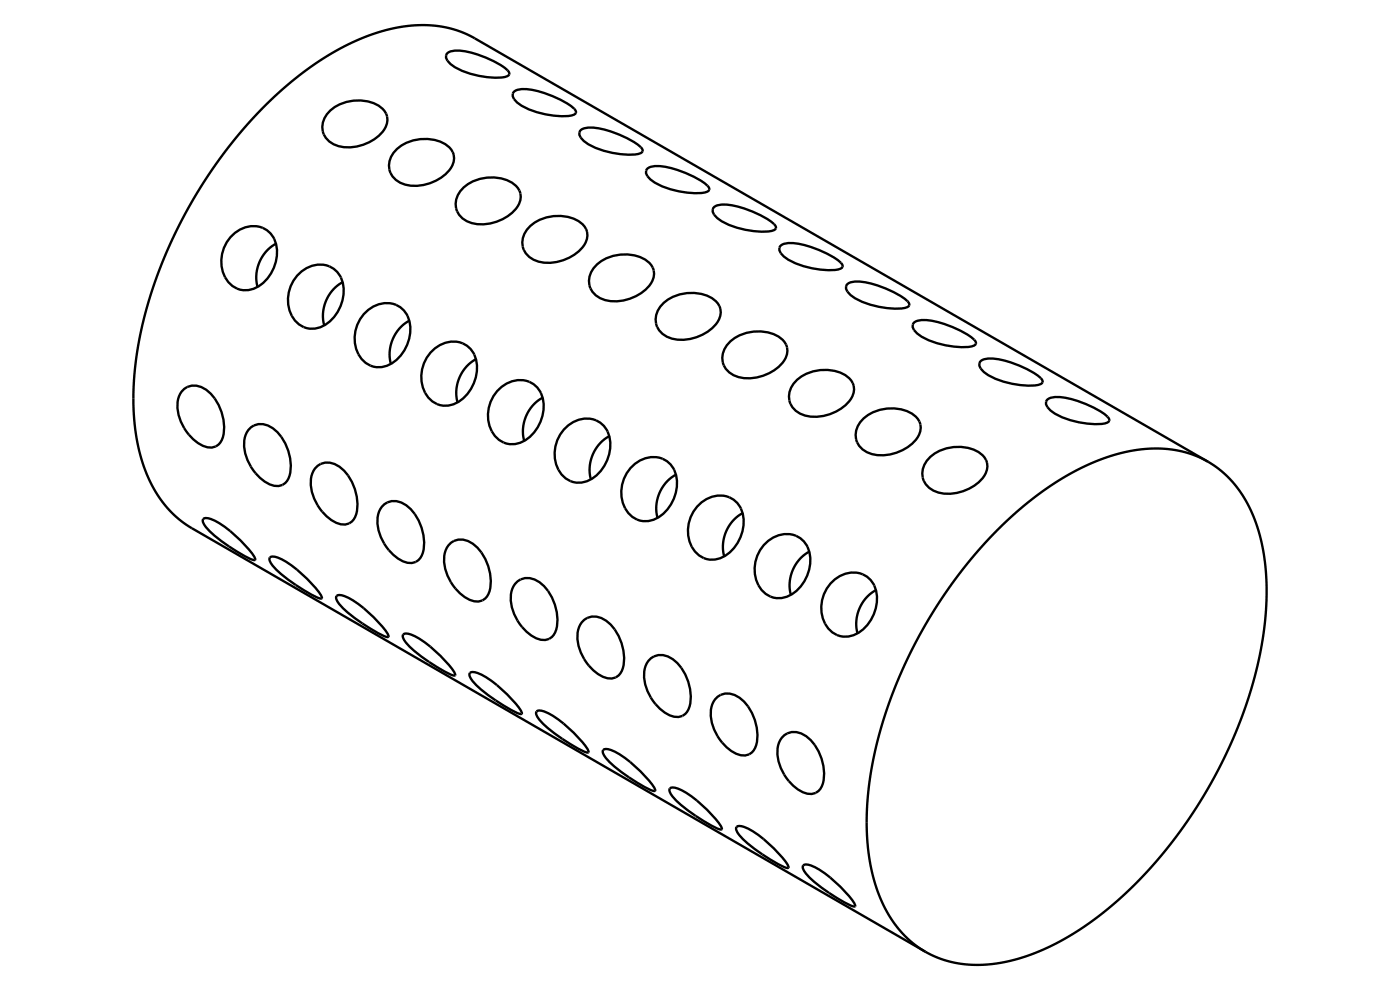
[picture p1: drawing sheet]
<svg xmlns="http://www.w3.org/2000/svg" width="297mm" height="210mm" viewBox="0 0 297 210" stroke-linecap="round" stroke-linejoin="round" font-family="sans-serif">
<g fill="none" stroke="#000" stroke-width=".5">
<path d="M95 11.2a3.5 3.5 0 0 1 2.6-.5 19.7 19.7 0 0 1 10.1 4.3l.3 .8a1.66 1.66 0 0 1-1.6 .6 17.8 17.8 0 0 1-10.8-2.8l-.7-.7-.3-.6v-.6zM109.1 19.4a3.4 3.4 0 0 1 2.6-.5 19.6 19.6 0 0 1 10.2 4.2l.3 .8a1.66 1.66 0 0 1-1.6 .7 17.8 17.8 0 0 1-10.9-2.8l-.6-.8-.3-.6v-.5zM70.1 23.4a8.9 8.9 0 0 1 11.1-.3 3.4 3.4 0 0 1 0 4.9 9.4 9.4 0 0 1-10.5 2.6 4.2 4.2 0 0 1-.6-7.2zM84.2 31.6a8.9 8.9 0 0 1 11.1-.4 3.4 3.4 0 0 1 0 4.9 9.4 9.4 0 0 1-10.4 2.7 4.2 4.2 0 0 1-.7-7.2zM98.4 39.7a8.9 8.9 0 0 1 11.1-.3 3.4 3.4 0 0 1-.1 4.9 9.4 9.4 0 0 1-10.4 2.6 4.2 4.2 0 0 1-.6-7.2zM123.3 27.6a3.5 3.5 0 0 1 2.5-.5 19.7 19.7 0 0 1 10.2 4.2l.3 .8a.97 .97 0 0 1-.9 .6 17.3 17.3 0 0 1-11.5-2.8l-.7-.7-.3-.6v-.6zM137.4 35.7a3.4 3.4 0 0 1 2.6-.5 19.6 19.6 0 0 1 10.2 4.3l.2 .4 .1 .4a1.67 1.67 0 0 1-1.7 .6 17.8 17.8 0 0 1-10.8-2.8l-.7-.7-.2-.6v-.6zM48.9 50.3a5.7 5.7 0 0 1 8.5-.8 7.3 7.3 0 0 1 .1 8.5 6.3 6.3 0 0 1-6.6 3.4 6.2 6.2 0 0 1-3.8-7.5l.4-1.3 .6-1.2zM58.6 51.7a8.2 8.2 0 0 0-4 9.2M63 58.5a5.7 5.7 0 0 1 8.6-.8 7.3 7.3 0 0 1 0 8.5 6.3 6.3 0 0 1-6.5 3.4 6.2 6.2 0 0 1-3.8-7.6l.3-1.3 .6-1.2zM72.7 59.9a8.2 8.2 0 0 0-3.9 9.1M112.5 47.9a8.9 8.9 0 0 1 11.1-.3 3.4 3.4 0 0 1 0 4.9 9.4 9.4 0 0 1-10.4 2.6 4.2 4.2 0 0 1-.7-7.2z"/>
<path d="M126.7 56.1a8.9 8.9 0 0 1 11-.4 3.4 3.4 0 0 1 0 4.9 9.4 9.4 0 0 1-10.4 2.7 4.2 4.2 0 0 1-.6-7.2zM151.5 43.9a3.5 3.5 0 0 1 2.6-.5 19.7 19.7 0 0 1 10.2 4.2l.3 .5v.3a1.66 1.66 0 0 1-1.6 .7 17.8 17.8 0 0 1-10.9-2.9l-.6-.7-.3-.6v-.5zM165.7 52a3.4 3.4 0 0 1 2.6-.4 19.6 19.6 0 0 1 10.1 4.2l.3 .8a1.66 1.66 0 0 1-1.6 .7 17.8 17.8 0 0 1-10.8-2.9l-.7-.7-.3-.6v-.6zM77.2 66.6a5.7 5.7 0 0 1 8.5-.7 7.3 7.3 0 0 1 .1 8.4 6.3 6.3 0 0 1-6.6 3.5 6.2 6.2 0 0 1-3.8-7.6l.4-1.3 .6-1.2zM86.8 68a8.2 8.2 0 0 0-3.9 9.2M91.3 74.8a5.7 5.7 0 0 1 8.5-.8 7.3 7.3 0 0 1 .1 8.5 6.3 6.3 0 0 1-6.6 3.4 6.2 6.2 0 0 1-3.8-7.5l.4-1.3 .6-1.2zM101 76.2a8.2 8.2 0 0 0-3.9 9.2M140.8 64.2a8.9 8.9 0 0 1 11.1-.3 3.4 3.4 0 0 1 0 4.9 9.4 9.4 0 0 1-10.4 2.6 4.2 4.2 0 0 1-.7-7.2zM154.9 72.4a8.9 8.9 0 0 1 11.1-.3 3.4 3.4 0 0 1 0 4.9 9.4 9.4 0 0 1-10.4 2.6 4.2 4.2 0 0 1-.7-7.2zM179.8 60.2a3.4 3.4 0 0 1 2.6-.5 19.7 19.7 0 0 1 10.2 4.3l.3 .7a.97 .97 0 0 1-.9 .6 17.3 17.3 0 0 1-11.6-2.7l-.6-.7-.3-.6v-.6zM194 68.4a3.4 3.4 0 0 1 2.6-.5 19.7 19.7 0 0 1 10.1 4.2l.3 .8a.98 .98 0 0 1-.9 .6 17.3 17.3 0 0 1-11.5-2.8l-.7-.7-.3-.6v-.5zM208.1 76.5a3.4 3.4 0 0 1 2.6-.4 19.7 19.7 0 0 1 10.2 4.2l.2 .4 .1 .4a1.66 1.66 0 0 1-1.6 .7 17.8 17.8 0 0 1-10.9-2.9l-.6-.7-.3-.6v-.6z"/>
<path d="M39.1 82.5a4.1 4.1 0 0 1 5.6 1 9.9 9.9 0 0 1 2.4 9.8 2.75 2.75 0 0 1-4 1.3 10 10 0 0 1-5.4-9.3 4.3 4.3 0 0 1 1.4-2.8zM53.2 90.6a4.1 4.1 0 0 1 5.7 1.1 9.9 9.9 0 0 1 2.3 9.8 2.75 2.75 0 0 1-4 1.2 10 10 0 0 1-5.4-9.3 4.3 4.3 0 0 1 1.4-2.8zM67.4 98.8a4.1 4.1 0 0 1 5.6 1 9.9 9.9 0 0 1 2.3 9.9 2.75 2.75 0 0 1-4 1.2 10 10 0 0 1-5.3-9.3l.1-.6a4 4 0 0 1 1.3-2.2zM105.5 83a5.7 5.7 0 0 1 8.5-.8 7.3 7.3 0 0 1 .1 8.4 6.3 6.3 0 0 1-6.6 3.5 6.2 6.2 0 0 1-3.8-7.6l.4-1.3 .6-1.2zM115.1 84.4a8.2 8.2 0 0 0-3.9 9.1M119.6 91.1a5.7 5.7 0 0 1 8.5-.7 7.3 7.3 0 0 1 .1 8.4 6.3 6.3 0 0 1-6.6 3.5 6.2 6.2 0 0 1-3.8-7.6l.4-1.3 .6-1.2zM129.3 92.5a8.2 8.2 0 0 0-3.9 9.2M133.7 99.3a5.7 5.7 0 0 1 8.6-.8 7.3 7.3 0 0 1 .1 8.5 6.3 6.3 0 0 1-6.6 3.4 6.2 6.2 0 0 1-3.8-7.6l.4-1.2 .6-1.2zM169.1 80.6a8.9 8.9 0 0 1 11.1-.4 3.4 3.4 0 0 1 0 4.9 9.4 9.4 0 0 1-10.5 2.6 4.2 4.2 0 0 1-.6-7.1zM183.2 88.7a8.9 8.9 0 0 1 11.1-.3 3.4 3.4 0 0 1 0 4.9 9.4 9.4 0 0 1-10.4 2.6 4.2 4.2 0 0 1-.7-7.2zM197.4 96.9a8.9 8.9 0 0 1 11.1-.3 3.4 3.4 0 0 1-.1 4.9 9.4 9.4 0 0 1-10.4 2.6 4.2 4.2 0 0 1-.6-7.2zM222.2 84.7a3.4 3.4 0 0 1 2.6-.5 19.7 19.7 0 0 1 10.2 4.3l.3 .4v.3a1.66 1.66 0 0 1-1.6 .7 17.8 17.8 0 0 1-10.8-2.8l-.7-.7-.3-.7v-.5z"/>
<path d="M256.3 97.9l-155.7-89.8-2.3-1.2-2.8-.9-3.3-.6-3.4-.1-3.6 .4-3.2 .7-3.6 1.1-3.5 1.4-3.9 2.1-3.5 2.1-4.1 2.9-3.8 3.2-3 2.9-3.6 3.7-3.2 3.7-3 3.9-3.2 4.7-2.6 4.2-2.6 4.6-2.1 4.5-2.2 5-1.7 4.8-1.5 5-1.2 4.9-.8 4.7-.5 4.7-.1 4.5 .2 4 .5 3.9 .8 3.9 1.2 3.6 1.4 2.9 2 3 1.9 2.3 2.1 1.9 2.3 1.6 155.6 89.8M256.3 97.9l2.8 2 2.3 2.3 2.2 2.9 1.8 3.2 1.4 3.6 1 3.8 .6 4.5 .3 4.7-.1 4.6-.7 5.6-1 5.3-1.2 5-2 5.9-2.1 5.3-2.4 5.1-2.9 5.5-3 4.9-3.3 4.7-3.8 4.8-3.6 4.2-4 3.9-4 3.4-4.2 3.2-4.2 2.6-4.4 2.3-4 1.6-4.1 1.2-3.7 .5-3.7 .2-3.8-.5-3.1-.9-3.1-1.4M256.3 97.9l-3.2-1.4-3.1-.9-3.3-.4-4 .1-3.8 .5-3.9 1.1-4 1.6-4.6 2.4-4.3 2.6-4.2 3.2-3.9 3.4-3.8 3.8-4 4.5-3.5 4.4-3.3 4.7-3 4.9-3 5.5-2.6 5.6-2 5-1.6 5-1.5 5.4-1.1 5.6-.6 5.2-.1 4.7 .1 4.2 .7 4.9 .9 4 1.5 3.9 1.7 3.1 2.1 2.8 2.6 2.6 2.8 2M43.1 110.1a1.53 1.53 0 0 1 1.7 0 22.8 22.8 0 0 1 9.4 8.5l-.1 .2a2.71 2.71 0 0 1-2.2-.8 31.8 31.8 0 0 1-8.2-6.2 1.6 1.6 0 0 1-.6-1.7zM57.3 118.3a1.53 1.53 0 0 1 1.6 0 22.9 22.9 0 0 1 9.4 8.4l-.2 .3a29.9 29.9 0 0 1-10.3-7 1.6 1.6 0 0 1-.5-1.7zM59.9 102.9h.1M81.5 107a4.1 4.1 0 0 1 5.6 1 9.9 9.9 0 0 1 2.4 9.8 2.74 2.74 0 0 1-4 1.3 10 10 0 0 1-5.4-9.3 4.3 4.3 0 0 1 1.4-2.8zM95.7 115.1a4.1 4.1 0 0 1 5.6 1.1 9.9 9.9 0 0 1 2.3 9.8 2.75 2.75 0 0 1-4 1.2 10 10 0 0 1-5.4-9.3 4.3 4.3 0 0 1 1.5-2.8zM143.4 100.7a8.2 8.2 0 0 0-3.9 9.2M147.9 107.5a5.7 5.7 0 0 1 8.5-.8 7.3 7.3 0 0 1 .1 8.4 6.3 6.3 0 0 1-6.6 3.5 6.2 6.2 0 0 1-3.8-7.6l.4-1.3 .6-1.2zM157.5 108.8a8.2 8.2 0 0 0-3.9 9.2M162 115.6a5.7 5.7 0 0 1 8.5-.7 7.3 7.3 0 0 1 .1 8.4 6.3 6.3 0 0 1-6.5 3.5 6.2 6.2 0 0 1-3.8-7.6l.3-1.3 .6-1.2z"/>
<path d="M171.7 117a8.2 8.2 0 0 0-3.9 9.2M71.4 126.4a1.53 1.53 0 0 1 1.7 0 22.8 22.8 0 0 1 9.3 8.5v.2a2.71 2.71 0 0 1-2.2-.8 31.7 31.7 0 0 1-8.2-6.1 1.61 1.61 0 0 1-.6-1.8zM85.5 134.6a1.53 1.53 0 0 1 1.7 0 22.9 22.9 0 0 1 9.4 8.5l-.2 .2a30 30 0 0 1-10.3-7 1.61 1.61 0 0 1-.6-1.7zM109.8 123.3a4.1 4.1 0 0 1 5.6 1 9.9 9.9 0 0 1 2.4 9.9 2.75 2.75 0 0 1-4 1.2 10 10 0 0 1-5.4-9.3 4.3 4.3 0 0 1 1.4-2.8zM123.9 131.5a4.1 4.1 0 0 1 5.7 1 9.9 9.9 0 0 1 2.3 9.8 2.75 2.75 0 0 1-4 1.3 10 10 0 0 1-5.4-9.4 4.3 4.3 0 0 1 1.4-2.7zM138.1 139.6a4.1 4.1 0 0 1 5.6 1.1 9.9 9.9 0 0 1 2.3 9.8 2.75 2.75 0 0 1-4 1.2 10 10 0 0 1-5.3-9.3l.1-.6a4 4 0 0 1 1.3-2.2zM176.2 123.8a5.7 5.7 0 0 1 8.5-.8 7.3 7.3 0 0 1 .1 8.5 6.3 6.3 0 0 1-6.6 3.4 6.2 6.2 0 0 1-3.8-7.6l.4-1.2 .6-1.2zM185.8 125.2a8.2 8.2 0 0 0-3.9 9.2M99.7 142.8a1.53 1.53 0 0 1 1.6 0 22.8 22.8 0 0 1 9.4 8.4l-.1 .2a2.71 2.71 0 0 1-2.1-.8 31.7 31.7 0 0 1-8.2-6.1 1.61 1.61 0 0 1-.6-1.7zM113.8 150.9a1.53 1.53 0 0 1 1.7 0 22.9 22.9 0 0 1 9.4 8.5l-.2 .2a29.9 29.9 0 0 1-10.3-7 1.6 1.6 0 0 1-.6-1.7zM128 159.1a1.53 1.53 0 0 1 1.6 0 22.8 22.8 0 0 1 9.4 8.5l-.2 .2a30 30 0 0 1-10.3-7 1.6 1.6 0 0 1-.5-1.7zM144.8 151.8v.1"/>
<path d="M152.2 147.8a4.1 4.1 0 0 1 5.6 1 9.9 9.9 0 0 1 2.4 9.9 2.74 2.74 0 0 1-4 1.2 10 10 0 0 1-5.4-9.3 4.3 4.3 0 0 1 1.4-2.8zM166.4 156a4.1 4.1 0 0 1 5.6 1 9.9 9.9 0 0 1 2.3 9.8 2.74 2.74 0 0 1-4 1.3 10 10 0 0 1-5.3-9.4 4.3 4.3 0 0 1 1.4-2.7zM142.1 167.3a1.53 1.53 0 0 1 1.7 0 22.9 22.9 0 0 1 9.3 8.4l-.2 .3a30 30 0 0 1-10.2-7 1.61 1.61 0 0 1-.6-1.7zM156.2 175.4a1.53 1.53 0 0 1 1.7 0 22.8 22.8 0 0 1 9.4 8.5l-.2 .2a30 30 0 0 1-10.3-7 1.61 1.61 0 0 1-.6-1.7zM173.1 168.2h-.1M170.4 183.6a1.53 1.53 0 0 1 1.6 0 22.9 22.9 0 0 1 9.4 8.5l-.2 .2a29.9 29.9 0 0 1-10.2-7 1.59 1.59 0 0 1-.6-1.7z"/>
</g>
</svg>
